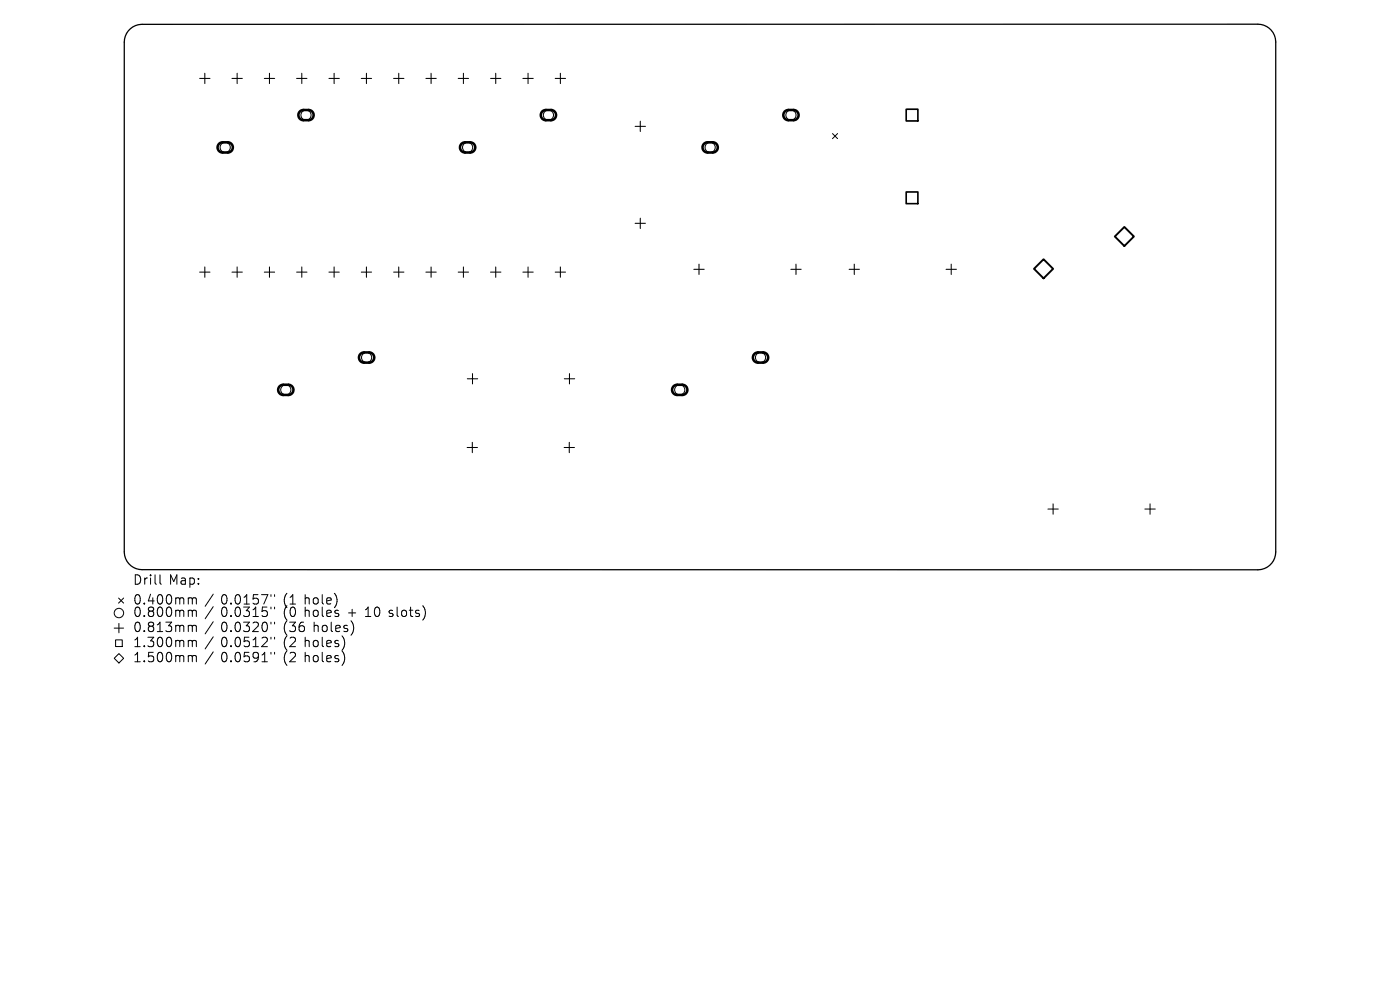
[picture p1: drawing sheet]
<svg xmlns="http://www.w3.org/2000/svg" width="297mm" height="210mm" viewBox="0 0 297 210" stroke-linecap="round" stroke-linejoin="round" font-family="sans-serif">
<defs><g id="words">
<g font-size="2.8">
<text x="28.2" y="124.5">Drill</text>
<text x="35.8" y="124.5">Map:</text>
<text x="28.2" y="128.7">0.400mm</text>
<text x="28.2" y="131.3">0.800mm</text>
<text x="46.8" y="128.7">0.0157&quot;</text>
<text x="46.8" y="131.3">0.0315&quot;</text>
<text x="60.1" y="128.7">(1</text>
<text x="60.1" y="131.3">(0</text>
<text x="64.7" y="128.7">hole)</text>
<text x="64.7" y="131.3">holes</text>
<text x="74" y="131.3">+</text>
<text x="77.7" y="131.3">10</text>
<text x="82.9" y="131.3">slots)</text>
<text x="28.2" y="134.5">0.813mm</text>
<text x="28.2" y="137.7">1.300mm</text>
<text x="46.8" y="134.5">0.0320&quot;</text>
<text x="46.8" y="137.7">0.0512&quot;</text>
<text x="60.1" y="134.5">(36</text>
<text x="60.1" y="137.7">(2</text>
<text x="64.7" y="137.7">holes)</text>
<text x="66.6" y="134.5">holes)</text>
<text x="28.2" y="140.9">1.500mm</text>
<text x="46.8" y="140.9">0.0591&quot;</text>
<text x="60.1" y="140.9">(2</text>
<text x="64.7" y="140.9">holes)</text>
</g>
</g></defs>
<path d="M27.6 6.1a3.8 3.8 0 0 1 2.5-.9l236.8-.1a3.8 3.8 0 0 1 3.7 3.8v108.2a3.8 3.8 0 0 1-3.7 3.8l-236.8-.1a3.8 3.8 0 0 1-3.7-3.7v-108.2a3.8 3.8 0 0 1 1.2-2.8z" fill="none" stroke="#000" stroke-width=".27"/>
<g fill="none" stroke="#000" stroke-width=".21">
<path d="M176.6 28.3l1.1 1.1M177.7 28.3l-1.1 1.1M24.2 139.6l1-1 1 1-1 1zM24.2 133.2h2M24.5 135.7h1.4v1.5h-1.4zM25.1 126.9l1.1 1M25.2 132.2v2M26.2 126.9l-1.1 1M33.9 121.9v1.8l.3 .2M40.5 126.8l.3 .3M40.5 129.4l.3 .3M40.5 132.6l.3 .3"/>
<path d="M40.5 135.8l.3 .3M40.5 139l.3 .3M40.8 127.1v1M40.8 129.7v1.1M40.8 132.9v1.1M40.8 136.1v1.1M40.8 139.3v1.1M40.8 127.1l.3-.3 .5 .1 .1 1.2M40.8 129.7l.3-.3 .5 .1 .1 1.3M40.8 132.9l.3-.3 .5 .1 .1 1.3M40.8 136.1l.3-.3 .5 .1 .1 1.3M40.8 139.3l.3-.3 .5 .1 .1 1.3"/>
<path d="M45.2 126l-1.7 2.6M45.2 128.7l-1.7 2.6M45.2 131.9l-1.7 2.6M45.2 135.1l-1.7 2.6M45.2 138.3l-1.7 2.6M57.5 126.1v.4M57.5 128.8v.4M57.5 132v.4M57.5 135.2v.4M57.5 138.4v.4M58.2 126.1v.4M58.2 128.8v.4"/>
<path d="M58.2 132v.4M58.2 135.2v.4M58.2 138.4v.4M73 135.8v1.3M73 139v1.3M74.9 132.6v1.3"/>
<circle cx="25.2" cy="130" r="1"/>
</g>
<g fill="none" stroke="#000" stroke-width=".22">
<path d="M42.4 16.6h2.1M43.5 15.5v2.2M49.2 16.6h2.2M50.3 15.5v2.2M56.1 16.6h2.2M57.2 15.5v2.2M62.9 16.6h2.2M64 15.5v2.2M69.8 16.6h2.2M70.9 15.5v2.2M76.6 16.6h2.2M77.7 15.5v2.2"/>
<path d="M83.5 16.6h2.2M84.6 15.5v2.2M90.4 16.6h2.1M91.5 15.5v2.2M97.2 16.6h2.2M98.3 15.5v2.2M104.1 16.6h2.2M105.2 15.5v2.2M110.9 16.6h2.2M112 15.5v2.2M117.8 16.6h2.2M118.9 15.5v2.2"/>
<path d="M134.7 26.8h2.2M135.8 25.7v2.2M42.4 57.7h2.1M43.5 56.6v2.2M49.2 57.7h2.2M50.3 56.6v2.2M56.1 57.7h2.2M57.2 56.6v2.2M62.9 57.7h2.2M64 56.6v2.2M69.8 57.7h2.2M70.9 56.6v2.2"/>
<path d="M76.6 57.7h2.2M77.7 56.6v2.2M83.5 57.7h2.2M84.6 56.6v2.2M90.4 57.7h2.1M91.5 56.6v2.2M97.2 57.7h2.2M98.3 56.6v2.2M104.1 57.7h2.2M105.2 56.6v2.2M110.9 57.7h2.2M112 56.6v2.2"/>
<path d="M117.8 57.7h2.2M118.9 56.6v2.2M134.7 47.4h2.2M135.8 46.3v2.2M147.2 57.1h2.2M148.3 56v2.2M167.8 57.1h2.2M168.9 56v2.2M180.1 57.1h2.2M181.2 56v2.2M200.7 57.1h2.2M201.8 56v2.2"/>
<path d="M100.2 79.3v2.1M120.8 79.3v2.1M99.1 94.9h2.2M99.1 80.3h2.2M100.2 93.8v2.2M119.7 94.9h2.2M119.7 80.3h2.2M120.8 93.8v2.2M222.3 108h2.2M223.4 106.9v2.2M242.9 108h2.2M244 106.9v2.2"/>
<circle cx="47.8" cy="31.3" r="1.08"/>
<circle cx="64.9" cy="24.4" r="1.08"/>
<circle cx="99.2" cy="31.3" r="1.08"/>
<circle cx="116.3" cy="24.4" r="1.08"/>
<circle cx="150.7" cy="31.3" r="1.08"/>
<circle cx="167.8" cy="24.4" r="1.08"/>
<circle cx="77.8" cy="75.8" r="1.08"/>
<circle cx="161.3" cy="75.8" r="1.08"/>
<circle cx="60.6" cy="82.7" r="1.08"/>
<circle cx="144.2" cy="82.7" r="1.08"/>
</g>
<path d="M46.5 30.5l.5-.3h1.3a1.08 1.08 0 0 1 1.1 1.1 1.08 1.08 0 0 1-1.1 1.1h-1.1a1.08 1.08 0 0 1-1-.7 1.08 1.08 0 0 1 .3-1.2zM63.6 23.7l.6-.3 1.3-.1a1.08 1.08 0 0 1 1 1.1 1.08 1.08 0 0 1-1 1.1h-1.1a1.08 1.08 0 0 1-1-.7 1.08 1.08 0 0 1 .2-1.1zM97.9 30.5l.6-.3h1.2a1.08 1.08 0 0 1 1.1 1.1 1.08 1.08 0 0 1-1.1 1.1h-1a1.08 1.08 0 0 1-1-.7 1.08 1.08 0 0 1 .2-1.2zM115 23.7l.6-.3 1.3-.1a1.08 1.08 0 0 1 1.1 1.1 1.08 1.08 0 0 1-1.1 1.1h-1.1a1.08 1.08 0 0 1-1-.7 1.08 1.08 0 0 1 .2-1.1zM149.4 30.5l.5-.3h1.3a1.08 1.08 0 0 1 1.1 1.1 1.08 1.08 0 0 1-1.1 1h-1.1a1.08 1.08 0 0 1-1-.6 1.08 1.08 0 0 1 .3-1.2zM166.5 23.6l.6-.3h1.2a1.08 1.08 0 0 1 1.1 1.1 1.08 1.08 0 0 1-1.1 1.1h-1a1.08 1.08 0 0 1-1-.7 1.08 1.08 0 0 1 .2-1.2zM76.5 75.1l.5-.3h1.3a1.08 1.08 0 0 1 1.1 1 1.08 1.08 0 0 1-1.1 1.1h-1.1a1.08 1.08 0 0 1-1-.6 1.08 1.08 0 0 1 .3-1.2zM160 75.1l.6-.3h1.3a1.08 1.08 0 0 1 1.1 1 1.08 1.08 0 0 1-1.1 1.1h-1.1a1.08 1.08 0 0 1-1-.6 1.08 1.08 0 0 1 .2-1.2zM59.3 81.9l.6-.3h1.3a1.08 1.08 0 0 1 1.1 1.1 1.08 1.08 0 0 1-1.1 1.1h-1.1a1.08 1.08 0 0 1-1-.7 1.08 1.08 0 0 1 .2-1.2zM142.9 81.9l.6-.3h1.2a1.08 1.08 0 0 1 1.1 1.1 1.08 1.08 0 0 1-1.1 1.1h-1a1.08 1.08 0 0 1-1-.7 1.08 1.08 0 0 1 .2-1.2z" fill="none" stroke="#000" stroke-width=".54"/>
<path d="M192.2 23.2h2.5v2.5h-2.5zM192.2 40.7h2.5v2.5h-2.5z" fill="none" stroke="#000" stroke-width=".35"/>
<path d="M221.4 55l2 2-2 2-2-2zM238.5 48.1l2.1 2.1-2.1 2-2-2z" fill="none" stroke="#000" stroke-width=".4"/>
<use href="#words"/>
</svg>
